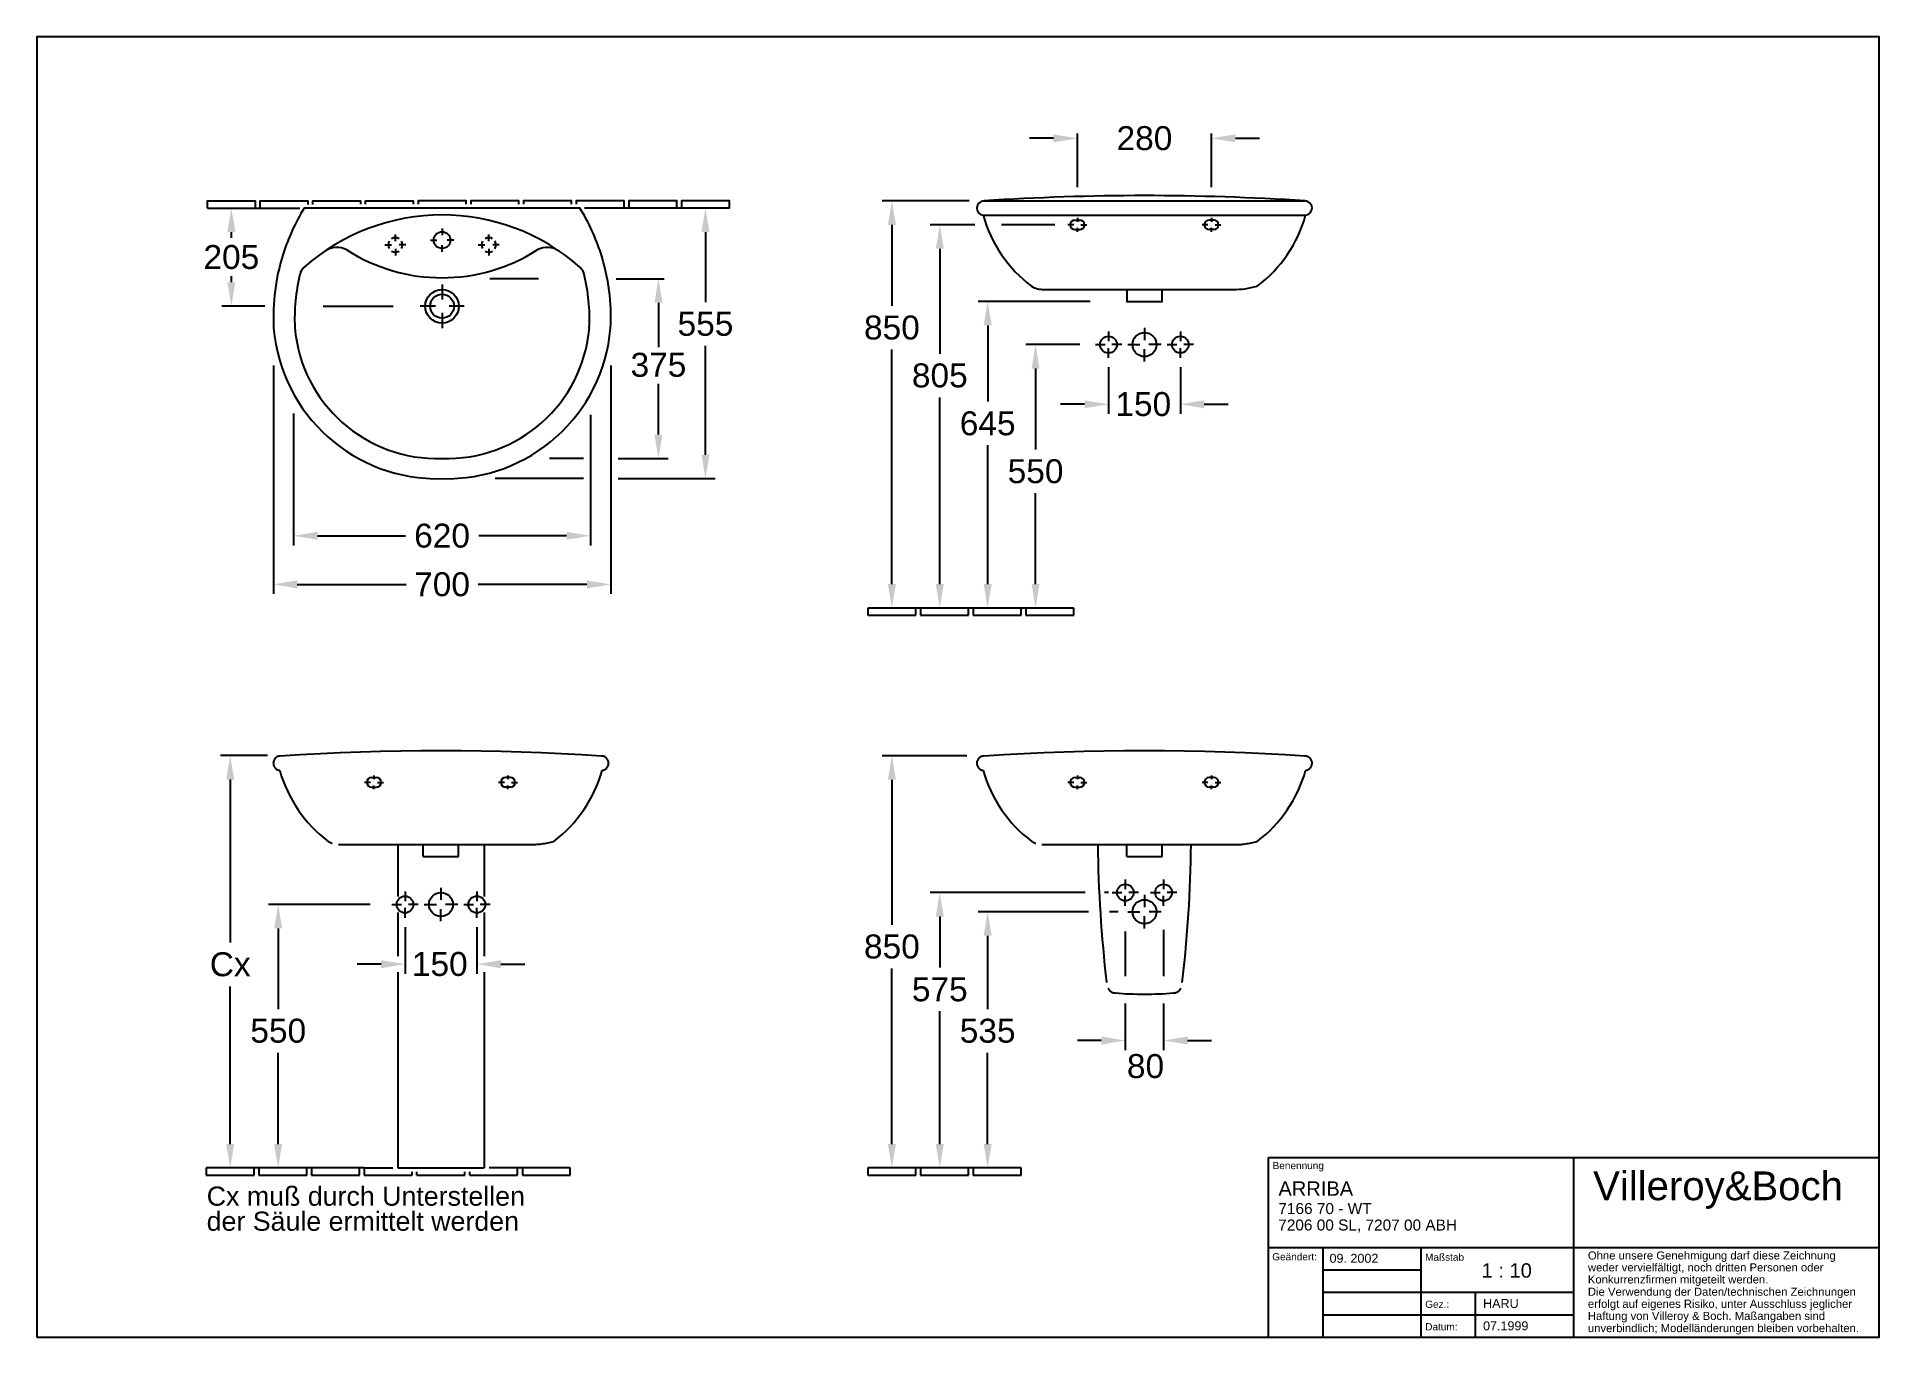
# Paper-space layout 'Vorlage10' of a CAD drawing. Extents: x 11 to 395, y 7 to 278.
# The model-space entities are those that its viewports show. They can reach past a viewport. Long polylines and large blocks are cut down to what shows.
import ezdxf

# ---------------------------------------------------------------- set-up
doc = ezdxf.new("R2010")
doc.units = 0
doc.linetypes.add('ACAD_ISO03W100', pattern=[30, 12, -18])
for name, color, linetype in [('ANSICHTFENSTER', 7, 'CONTINUOUS'), ('DRAUF', 6, 'CONTINUOUS'), ('DRAUF_Abfluss', 7, 'CONTINUOUS'), ('DRAUF_Bemassung', 7, 'CONTINUOUS'), ('DRAUF_Fliesen', 2, 'CONTINUOUS'), ('DRAUF_Hahnloch', 7, 'CONTINUOUS'), ('FRONT', 6, 'CONTINUOUS'), ('FRONT_Abfluss', 7, 'CONTINUOUS'), ('FRONT_Befestigung', 7, 'CONTINUOUS'), ('FRONT_Bemassung', 7, 'CONTINUOUS'), ('FRONT_Fliesen', 2, 'CONTINUOUS'), ('INST1', 4, 'CONTINUOUS'), ('INST1_Abfluss', 7, 'CONTINUOUS'), ('INST1_Befestigung', 7, 'CONTINUOUS'), ('INST1_Bemassung', 7, 'CONTINUOUS'), ('INST1_Fliesen', 2, 'CONTINUOUS'), ('INST1_Text_Deu', 7, 'CONTINUOUS'), ('INST2', 4, 'CONTINUOUS'), ('INST2_Abfluss', 7, 'CONTINUOUS'), ('INST2_Befestigung', 7, 'CONTINUOUS'), ('INST2_Bemassung', 7, 'CONTINUOUS'), ('INST2_Fliesen', 2, 'CONTINUOUS'), ('PLANKOPF', 7, 'CONTINUOUS'), ('PLANKOPF_Text', 7, 'CONTINUOUS'), ('PLANKOPF_Text_Deu', 7, 'CONTINUOUS')]:
    doc.layers.add(name, color=color, linetype=linetype)
doc.layers.get('ANSICHTFENSTER').off()
doc.styles.get("Standard").update_dxf_attribs({"font": 'ARIAL.TTF'})

psp = doc.layouts.new('Vorlage10')

# ---------------------------------------------------------------- texts
at = {"layer": 'PLANKOPF_Text', "linetype": 'Continuous'}
psp.add_text('1 : 10', height=3, dxfattribs=at).set_placement((312.48, 19.42))
at = {"layer": 'PLANKOPF_Text', "linetype": 'Continuous', "char_height": 1.875, "attachment_point": 1}
for s, insert, width in [('09. 2002', (280.72, 24.4), 19.6787), ('07.1999', (312.78, 10.3), 18.9652)]:
    psp.add_mtext(s, dxfattribs=dict(at, insert=insert, width=width))
at = {"layer": 'PLANKOPF_Text_Deu', "linetype": 'Continuous', "attachment_point": 1}
for s, insert, char_height, width in [('\\A1;Benennung', (268.83, 43.57), 1.5, 62.9137), ('\\A1;ARRIBA', (270.05, 39.52), 3, 57.8247), ('\\A1;Geändert:', (268.76, 24.54), 1.5, 10.5336), ('\\A1;Maßstab', (300.66, 24.45), 1.5, 31.0779), ('\\A1;Gez.:', (300.7, 14.61), 1.5, 10.4137), ('\\A1;HARU', (312.79, 14.96), 1.875, 18.9479), ('\\A1;Datum:', (300.7, 9.92), 1.5, 10.4137)]:
    psp.add_mtext(s, dxfattribs=dict(at, insert=insert, char_height=char_height, width=width))
at = {"layer": 'PLANKOPF_Text_Deu', "attachment_point": 1}
for s, insert, char_height, width, line_spacing_factor in [('\\A1;Villeroy&Boch', (335.76, 41.59), 6, 52.1787, 0.9), ('7206 00 SL, 7207 00 ABH ', (270.01, 31.56), 2.3, 61.8688, 0.8), ('Ohne unsere Genehmigung darf diese Zeichnung', (334.67, 24.9), 1.6875, 60.5, 0.9), ('\\A1;weder vervielfältigt, noch dritten Personen oder', (334.67, 22.41), 1.685, 60.5, 0.9), ('\\A1;Konkurrenzfirmen mitgeteilt werden.', (334.67, 19.89), 1.685, 60.5, 0.9), ('\\A1;Die Verwendung der Daten/technischen Zeichnungen', (334.67, 17.33), 1.6875, 60.5, 0.9), ('\\A1;erfolgt auf eigenes Risiko, unter Ausschluss jeglicher', (334.67, 14.8), 1.6875, 60.5, 0.9), ('\\A1;Haftung von Villeroy & Boch. Maßangaben sind', (334.67, 12.28), 1.6875, 60.5, 0.9), ('\\A1;unverbindlich; Modelländerungen bleiben vorbehalten.', (334.67, 9.74), 1.6875, 60.5, 0.9)]:
    psp.add_mtext(s, dxfattribs=dict(at, insert=insert, char_height=char_height, width=width, line_spacing_factor=line_spacing_factor))
at = {"layer": 'PLANKOPF_Text_Deu', "linetype": 'Continuous', "insert": (270.04, 35), "char_height": 2.3, "width": 58.0232, "attachment_point": 1, "line_spacing_factor": 0.7}
psp.add_mtext('\\A1;7166 70 - WT', dxfattribs=at)

msp = doc.modelspace()

# ---------------------------------------------------------------- texts
at = {"layer": 'DRAUF_Bemassung', "char_height": 50, "attachment_point": 5}
for s, insert in [('205', (368.5, 1339.6)), ('555', (1358.5, 1200.1)), ('375', (1260.3, 1114.5)), ('620', (808.5, 757.9)), ('700', (808.5, 656.4))]:
    msp.add_mtext(s, dxfattribs=dict(at, insert=insert))
at = {"layer": 'FRONT_Bemassung'}
msp.add_text('150', height=50, dxfattribs=at).set_placement((2223.2, 998.2))
at = {"layer": 'FRONT_Bemassung', "char_height": 50, "attachment_point": 5}
for s, insert in [('\\A1;280', (2283.9, 1578)), ('\\A1;850', (1756.6, 1182.7)), ('805', (1856.6, 1082.7)), ('645', (1956.6, 982.7)), ('\\A1;550', (2056.6, 882.7))]:
    msp.add_mtext(s, dxfattribs=dict(at, insert=insert))
at = {"layer": 'INST1_Bemassung'}
for s, p in [('150', (3224.3, 998.2)), ('550', (2887, 858.9))]:
    msp.add_text(s, height=50, dxfattribs=at).set_placement(p)
at = {"layer": 'INST1_Bemassung', "insert": (2845, 1022.3), "char_height": 50, "attachment_point": 5}
msp.add_mtext('\\A1;Cx', dxfattribs=at)
at = {"layer": 'INST1_Text_Deu', "char_height": 40, "width": 854, "attachment_point": 1, "line_spacing_factor": 0.8}
for s, insert in [('\\A1;Cx muß durch Unterstellen', (2795.9, 558.5)), ('\\A1;der Säule ermittelt werden', (2795.8, 506.2))]:
    msp.add_mtext(s, dxfattribs=dict(at, insert=insert))
at = {"layer": 'INST2_Bemassung'}
msp.add_text('80', height=50, dxfattribs=at).set_placement((4562.2, 785.1))
at = {"layer": 'INST2_Bemassung', "char_height": 50, "attachment_point": 5}
for s, insert in [('\\A1;850', (4071.4, 1059.4)), ('575', (4171.4, 970)), ('535', (4271.4, 883.5))]:
    msp.add_mtext(s, dxfattribs=dict(at, insert=insert))

# ---------------------------------------------------------------- linework, layer by layer
at = {"layer": 'DRAUF'}
msp.add_lwpolyline([(520.7, 1442.1, 0.060911), (476.7, 1346.3, 0.090628), (456.8, 1191.5, 0.397962), (808.5, 877.2, 0.397962), (1160.3, 1191.5, 0.090628), (1140.4, 1346.3, 0.060911), (1096.4, 1442.1)], format="xyb", close=True, dxfattribs=at)
at = {"layer": 'DRAUF', "color": 1, "linetype": 'Continuous'}
msp.add_circle((808.5, 1237.1), 35, dxfattribs=at)
at = {"layer": 'DRAUF', "color": 5, "linetype": 'Continuous'}
for centre, radius, start, end in [((808.5, 993.6), 434, 48.3101, 131.6899), ((537.6, 1297.9), 26.5, 131.6899, 166.3298), ((1079.5, 1297.9), 26.5, 13.6702, 48.3101), ((894.1, 1211.1), 393.5, 166.3298, 182.7174), ((722.9, 1211.1), 393.5, 357.2826, 13.6702)]:
    msp.add_arc(centre, radius, start, end, dxfattribs=at)
at = {"layer": 'DRAUF', "color": 4}
for centre, radius, start, end in [((588.9, 1316.8), 43.1, 61.1582, 125.1792), ((808.5, 1666.4), 369.8, 237.4704, 302.5296), ((1028.2, 1316.8), 43.1, 54.8208, 118.8418)]:
    msp.add_arc(centre, radius, start, end, dxfattribs=at)
at = {"layer": 'DRAUF', "color": 5}
for centre, start, end in [((798.5, 1217.6), 184.8228, 271.9329), ((818.6, 1217.6), 268.0671, 355.1772)]:
    msp.add_arc(centre, 298.5, start, end, dxfattribs=at)
at = {"layer": 'DRAUF_Abfluss', "color": 1, "linetype": 'Continuous'}
for p, q in [((808.5, 1282.6), (808.5, 1250.9)), ((794.7, 1237.1), (763.1, 1237.1)), ((854.7, 1237.1), (823.1, 1237.1)), ((808.5, 1223.3), (808.5, 1191.6))]:
    msp.add_line(p, q, dxfattribs=at)
at = {"layer": 'DRAUF_Abfluss', "color": 4, "linetype": 'Continuous'}
msp.add_circle((808.5, 1237.1), 25, dxfattribs=at)
at = {"layer": 'DRAUF_Bemassung'}
for p, q in [((368.5, 1379.6), (368.5, 1392.1)), ((1358.5, 1392.1), (1358.5, 1245.6)), ((368.5, 1287.1), (368.5, 1299.6)), ((1009.9, 1294.3), (908.2, 1294.3)), ((1171.8, 1294.3), (1272.4, 1294.3)), ((438.1, 1237.1), (348.5, 1237.1)), ((560.5, 1237.1), (706.5, 1237.1)), ((1260.3, 1244.3), (1260.3, 1151.5)), ((1358.5, 927.2), (1358.5, 1154.6)), ((456.2, 1113.7), (456.2, 636.4)), ((1160.9, 1113.7), (1160.9, 636.4)), ((1260.3, 969.3), (1260.3, 1075.3)), ((498.5, 1013.3), (498.5, 737.9)), ((1118.5, 1010.7), (1118.5, 737.9)), ((1103.5, 919.3), (1032.6, 919.3)), ((1175.9, 919.3), (1280.3, 919.3)), ((1103.5, 877.2), (919.1, 877.2)), ((1175.9, 877.2), (1378.5, 877.2)), ((548.5, 757.9), (732.1, 757.9)), ((1068.5, 757.9), (885, 757.9)), ((506.2, 656.4), (733.4, 656.4)), ((1110.9, 656.4), (883.7, 656.4))]:
    msp.add_line(p, q, dxfattribs=at)
for points in [[(360.2, 1392.1), (376.9, 1392.1), (368.5, 1442.1)], [(1350.2, 1392.1), (1366.9, 1392.1), (1358.5, 1442.1)], [(360.2, 1287.1), (376.9, 1287.1), (368.5, 1237.1)], [(1252, 1244.3), (1268.7, 1244.3), (1260.3, 1294.3)], [(1252, 969.3), (1268.7, 969.3), (1260.3, 919.3)], [(1350.2, 927.2), (1366.9, 927.2), (1358.5, 877.2)], [(548.5, 766.2), (548.5, 749.6), (498.5, 757.9)], [(1068.5, 766.2), (1068.5, 749.6), (1118.5, 757.9)], [(506.2, 664.7), (506.2, 648), (456.2, 656.4)], [(1110.9, 664.7), (1110.9, 648), (1160.9, 656.4)]]:
    msp.add_solid(points, dxfattribs=at)
at = {"layer": 'DRAUF_Fliesen'}
for p, q in [((318.5, 1442.1), (418.5, 1442.1)), ((418.5, 1442.1), (428.5, 1442.1)), ((428.5, 1442.1), (511.8, 1442.1)), ((1188.5, 1442.1), (1105.6, 1442.1)), ((1198.5, 1442.1), (1188.5, 1442.1)), ((1298.5, 1442.1), (1198.5, 1442.1)), ((1308.5, 1442.1), (1298.5, 1442.1)), ((1408.5, 1442.1), (1308.5, 1442.1))]:
    msp.add_line(p, q, dxfattribs=at)
for points in [[(318.5, 1442.1), (318.5, 1457.1), (418.5, 1457.1), (418.5, 1442.1)], [(428.5, 1442.1), (428.5, 1457.1), (528.5, 1457.1), (528.5, 1449.4)], [(538.5, 1449.6), (538.5, 1457.1), (638.5, 1457.1), (638.5, 1450.2)], [(648.5, 1450.2), (648.5, 1457.1), (748.5, 1457.1), (748.5, 1450.2)], [(858.5, 1450.2), (858.5, 1457.1), (758.5, 1457.1), (758.5, 1450.2)], [(968.5, 1450.2), (968.5, 1457.1), (868.5, 1457.1), (868.5, 1450.2)], [(1078.5, 1450.2), (1078.5, 1457.1), (978.5, 1457.1), (978.5, 1450.2)], [(1188.5, 1442.1), (1188.5, 1457.1), (1088.5, 1457.1), (1088.5, 1450.3)], [(1298.5, 1442.1), (1298.5, 1457.1), (1198.5, 1457.1), (1198.5, 1442.1)], [(1408.5, 1442.1), (1408.5, 1457.1), (1308.5, 1457.1), (1308.5, 1442.1)]]:
    msp.add_lwpolyline(points, dxfattribs=at)
at = {"layer": 'DRAUF_Hahnloch', "color": 1, "linetype": 'Continuous'}
for p, q in [((711, 1373.3), (711, 1387)), ((808.5, 1399.5), (808.5, 1385.8)), ((906.1, 1373.3), (906.1, 1387)), ((689.1, 1365.2), (702.9, 1365.2)), ((711, 1357), (711, 1343.3)), ((732.9, 1365.2), (719.1, 1365.2)), ((784.2, 1375.2), (797.9, 1375.2)), ((808.5, 1350.8), (808.5, 1364.5)), ((832.9, 1375.2), (819.2, 1375.2)), ((884.2, 1365.2), (897.9, 1365.2)), ((906.1, 1357), (906.1, 1343.3)), ((927.9, 1365.2), (914.2, 1365.2))]:
    msp.add_line(p, q, dxfattribs=at)
at = {"layer": 'DRAUF_Hahnloch', "color": 2, "linetype": 'Continuous'}
msp.add_circle((808.5, 1375.2), 17.5, dxfattribs=at)
at = {"layer": 'DRAUF_Hahnloch', "color": 7, "linetype": 'Continuous'}
for centre, start, end in [((711, 1365.2), 148.745, 211.255), ((711, 1365.2), 58.745, 121.255), ((711, 1365.2), 238.745, 301.255), ((711, 1365.2), 328.745, 31.255), ((906.1, 1365.2), 148.745, 211.255), ((906.1, 1365.2), 58.745, 121.255), ((906.1, 1365.2), 238.745, 301.255), ((906.1, 1365.2), 328.745, 31.255)]:
    msp.add_arc(centre, 15, start, end, dxfattribs=at)
at = {"layer": 'FRONT'}
for p, q in [((1948.3, 1447.3), (2619.5, 1447.3)), ((1947.2, 1417.3), (2620.5, 1417.3)), ((2073.6, 1262.3), (2469.2, 1262.3))]:
    msp.add_line(p, q, dxfattribs=at)
at = {"layer": 'FRONT', "color": 4}
msp.add_lwpolyline([(2247.1, 1262.3), (2247.1, 1237.3), (2320.7, 1237.3), (2320.7, 1262.3)], dxfattribs=at)
at = {"layer": 'FRONT'}
for centre, radius, start, end in [((1948.9, 1432.3), 15.1, 92.3467, 263.6586), ((2618.9, 1432.3), 15.1, 276.3414, 87.6533), ((2216.1, 1492.3), 279.1, 195.5762, 233.0719), ((2351.7, 1492.3), 279.1, 306.9281, 344.4238), ((2073.6, 1312.3), 50, 239.7212, 270), ((2469.5, 1448.2), 185.8, 269.8995, 285.5726)]:
    msp.add_arc(centre, radius, start, end, dxfattribs=at)
at = {"layer": 'FRONT', "color": 3}
msp.add_arc((2283.9, -3624.3), 5082.7, 86.2141, 93.7859, dxfattribs=at)
at = {"layer": 'FRONT_Abfluss', "color": 1, "linetype": 'Continuous'}
for p, q in [((2208.9, 1174.8), (2208.9, 1154.5)), ((2283.9, 1182.3), (2283.9, 1156.9)), ((2358.9, 1174.8), (2358.9, 1154.5)), ((2181.4, 1147.3), (2201.8, 1147.4)), ((2208.9, 1119.8), (2208.9, 1140.2)), ((2236.4, 1147.3), (2216, 1147.3)), ((2248.9, 1147.3), (2274.3, 1147.3)), ((2283.9, 1112.3), (2283.9, 1137.8)), ((2318.9, 1147.3), (2293.4, 1147.3)), ((2331.4, 1147.3), (2351.8, 1147.3)), ((2358.9, 1119.8), (2358.9, 1140.2)), ((2386.4, 1147.3), (2366, 1147.4))]:
    msp.add_line(p, q, dxfattribs=at)
at = {"layer": 'FRONT_Abfluss', "color": 2, "linetype": 'Continuous'}
for centre in [(2208.9, 1147.3), (2358.9, 1147.3)]:
    msp.add_circle(centre, 17.5, dxfattribs=at)
at = {"layer": 'FRONT_Abfluss', "color": 4, "linetype": 'Continuous'}
msp.add_circle((2283.9, 1147.3), 25, dxfattribs=at)
at = {"layer": 'FRONT_Befestigung', "color": 1, "linetype": 'Continuous'}
for p, q in [((2136.5, 1397.3), (2124.2, 1397.3)), ((2143.9, 1411.7), (2143.9, 1403.7)), ((2143.9, 1383), (2143.9, 1390.9)), ((2151.3, 1397.3), (2163.6, 1397.3)), ((2416.5, 1397.3), (2404.2, 1397.3)), ((2423.9, 1411.7), (2423.9, 1403.7)), ((2423.9, 1383), (2423.9, 1390.9)), ((2431.3, 1397.3), (2443.6, 1397.3))]:
    msp.add_line(p, q, dxfattribs=at)
at = {"layer": 'FRONT_Befestigung', "color": 7, "linetype": 'Continuous'}
for p, q in [((2138.9, 1407.3), (2148.9, 1407.3)), ((2138.9, 1387.3), (2148.9, 1387.3)), ((2428.9, 1407.3), (2418.9, 1407.3)), ((2428.9, 1387.3), (2418.9, 1387.3))]:
    msp.add_line(p, q, dxfattribs=at)
for centre, start, end in [((2138.9, 1397.3), 90, 270), ((2148.9, 1397.3), 270, 90), ((2418.9, 1397.3), 90, 270), ((2428.9, 1397.3), 270, 90)]:
    msp.add_arc(centre, 10, start, end, dxfattribs=at)
at = {"layer": 'FRONT_Bemassung'}
for p, q in [((2093.9, 1578), (2043.9, 1578)), ((2143.9, 1475.8), (2143.9, 1588)), ((2423.9, 1475.8), (2423.9, 1588)), ((2473.9, 1578), (2523.9, 1578)), ((1917.9, 1447.3), (1736.6, 1447.3)), ((1756.6, 1397.3), (1756.6, 1228.2)), ((1929.6, 1397.3), (1836.6, 1397.3)), ((2096.5, 1397.3), (1985.1, 1397.3)), ((1856.6, 1347.3), (1856.6, 1128.2)), ((2170.9, 1237.3), (1936.6, 1237.3)), ((1956.6, 1187.3), (1956.6, 1028.2)), ((1756.6, 647.3), (1756.6, 1137.2)), ((2149.3, 1147.3), (2036.6, 1147.3)), ((2056.6, 1097.3), (2056.6, 928.2)), ((2208.9, 1100.3), (2208.9, 1002.8)), ((2358.9, 1100), (2358.9, 1002.8)), ((1856.6, 647.3), (1856.6, 1037.2)), ((2158.9, 1022.8), (2108.9, 1022.8)), ((2408.9, 1022.8), (2458.9, 1022.8)), ((1956.6, 647.3), (1956.6, 937.2)), ((2056.6, 647.3), (2056.6, 837.2))]:
    msp.add_line(p, q, dxfattribs=at)
for points in [[(2093.9, 1586.3), (2093.9, 1569.6), (2143.9, 1578)], [(2473.9, 1586.3), (2473.9, 1569.6), (2423.9, 1578)], [(1748.2, 1397.3), (1764.9, 1397.3), (1756.6, 1447.3)], [(1848.2, 1347.3), (1864.9, 1347.3), (1856.6, 1397.3)], [(1948.2, 1187.3), (1964.9, 1187.3), (1956.6, 1237.3)], [(2048.2, 1097.3), (2064.9, 1097.3), (2056.6, 1147.3)], [(2158.9, 1031.1), (2158.9, 1014.4), (2208.9, 1022.8)], [(2408.9, 1031.1), (2408.9, 1014.4), (2358.9, 1022.8)], [(1748.2, 647.3), (1764.9, 647.3), (1756.6, 597.3)], [(1848.2, 647.3), (1864.9, 647.3), (1856.6, 597.3)], [(1948.2, 647.3), (1964.9, 647.3), (1956.6, 597.3)], [(2048.2, 647.3), (2064.9, 647.3), (2056.6, 597.3)]]:
    msp.add_solid(points, dxfattribs=at)
at = {"layer": 'FRONT_Fliesen'}
for p, q in [((1806.6, 597.3), (1706.6, 597.3)), ((1706.6, 597.3), (1706.6, 582.3)), ((1706.6, 582.3), (1806.6, 582.3)), ((1816.6, 597.3), (1806.6, 597.3)), ((1806.6, 582.3), (1806.6, 597.3)), ((1916.6, 597.3), (1816.6, 597.3)), ((1816.6, 597.3), (1816.6, 582.3)), ((1816.6, 582.3), (1916.6, 582.3)), ((1926.6, 597.3), (1916.6, 597.3)), ((1916.6, 582.3), (1916.6, 597.3)), ((2026.6, 597.3), (1926.6, 597.3)), ((1926.6, 597.3), (1926.6, 582.3)), ((1926.6, 582.3), (2026.6, 582.3)), ((2026.6, 582.3), (2026.6, 597.3)), ((2036.6, 597.3), (2026.6, 597.3)), ((2136.6, 597.3), (2036.6, 597.3)), ((2036.6, 597.3), (2036.6, 582.3)), ((2036.6, 582.3), (2136.6, 582.3)), ((2136.6, 582.3), (2136.6, 597.3))]:
    msp.add_line(p, q, dxfattribs=at)
at = {"layer": 'INST1', "color": 4, "linetype": 'ACAD_ISO03W100'}
for p, q in [((3195, 1272.3), (3195, 1163.9)), ((3248.2, 1247.3), (3248.2, 1272.3)), ((3321.9, 1247.3), (3321.9, 1272.3)), ((3375, 1272.3), (3375, 1163.9)), ((3248.2, 1247.3), (3321.9, 1247.3)), ((3195, 1130.8), (3195, 1039.3)), ((3375, 1130.8), (3375, 1039.3)), ((3195, 1006.2), (3195, 597.3)), ((3375, 1006.2), (3375, 597.3)), ((3195, 597.3), (3375, 597.3))]:
    msp.add_line(p, q, dxfattribs=at)
msp.add_lwpolyline([(3070.8, 1272.5, 0.020039), (3074.8, 1272.3), (3470.3, 1272.3, 0.068494), (3520.5, 1279.2, 0.165081), (3621.7, 1427.3, 0.926918), (3620.6, 1457.3, 0.03305), (2949.4, 1457.3, 0.926918), (2948.4, 1427.3, 0.165081), (3049.6, 1279.2, 0.046818), (3058, 1275.2, 0.046818)], format="xyb", dxfattribs=at)
at = {"layer": 'INST1_Abfluss', "color": 1, "linetype": 'Continuous'}
for p, q in [((3210, 1174.8), (3210.1, 1154.4)), ((3285, 1182.3), (3285, 1156.9)), ((3360, 1174.8), (3360, 1154.4)), ((3182.5, 1147.3), (3202.9, 1147.4)), ((3210, 1119.8), (3210, 1140.2)), ((3237.5, 1147.3), (3217.2, 1147.3)), ((3250, 1147.3), (3275.5, 1147.3)), ((3285, 1112.3), (3285, 1137.8)), ((3320, 1147.3), (3294.6, 1147.3)), ((3332.5, 1147.3), (3352.9, 1147.3)), ((3360, 1119.8), (3360.1, 1140.2)), ((3387.5, 1147.3), (3367.2, 1147.4))]:
    msp.add_line(p, q, dxfattribs=at)
at = {"layer": 'INST1_Abfluss', "color": 2, "linetype": 'Continuous'}
for centre in [(3210, 1147.3), (3360, 1147.3)]:
    msp.add_circle(centre, 17.5, dxfattribs=at)
at = {"layer": 'INST1_Abfluss', "color": 4, "linetype": 'Continuous'}
msp.add_circle((3285, 1147.3), 25, dxfattribs=at)
at = {"layer": 'INST1_Befestigung', "color": 1, "linetype": 'Continuous'}
for p, q in [((3137.6, 1402.3), (3125.3, 1402.3)), ((3145, 1416.7), (3145, 1408.7)), ((3145, 1388), (3145, 1395.9)), ((3152.5, 1402.3), (3164.8, 1402.3)), ((3417.6, 1402.3), (3405.3, 1402.3)), ((3425, 1416.7), (3425, 1408.7)), ((3425, 1388), (3425, 1395.9)), ((3432.5, 1402.3), (3444.8, 1402.3))]:
    msp.add_line(p, q, dxfattribs=at)
at = {"layer": 'INST1_Befestigung', "color": 7, "linetype": 'Continuous'}
for p, q in [((3140, 1412.3), (3150, 1412.3)), ((3140, 1392.3), (3150, 1392.3)), ((3430, 1412.3), (3420, 1412.3)), ((3430, 1392.3), (3420, 1392.3))]:
    msp.add_line(p, q, dxfattribs=at)
for centre, start, end in [((3140, 1402.3), 90, 270), ((3150, 1402.3), 270, 90), ((3420, 1402.3), 90, 270), ((3430, 1402.3), 270, 90)]:
    msp.add_arc(centre, 10, start, end, dxfattribs=at)
at = {"layer": 'INST1_Bemassung'}
for p, q in [((2922.6, 1458.1), (2825, 1458.1)), ((2845, 1408.1), (2845, 1068.2)), ((3137.1, 1147.3), (2925, 1147.3)), ((2945, 1097.3), (2945, 929)), ((2845, 647.3), (2845, 976.5)), ((2945, 647.3), (2945, 838))]:
    msp.add_line(p, q, dxfattribs=at)
at = {"layer": 'INST1_Bemassung', "linetype": 'ByBlock'}
for p, q in [((3210, 1100.3), (3210, 1002.8)), ((3360.1, 1100), (3360.1, 1002.8)), ((3160, 1022.8), (3110, 1022.8)), ((3410.1, 1022.8), (3460.1, 1022.8))]:
    msp.add_line(p, q, dxfattribs=at)
at = {"layer": 'INST1_Bemassung'}
for points in [[(2836.7, 1408.1), (2853.4, 1408.1), (2845, 1458.1)], [(2936.7, 1097.3), (2953.4, 1097.3), (2945, 1147.3)], [(2836.7, 647.3), (2853.4, 647.3), (2845, 597.3)], [(2936.7, 647.3), (2953.4, 647.3), (2945, 597.3)]]:
    msp.add_solid(points, dxfattribs=at)
at = {"layer": 'INST1_Bemassung', "linetype": 'ByBlock'}
for points in [[(3160, 1031.1), (3160, 1014.4), (3210, 1022.8)], [(3410.1, 1031.1), (3410.1, 1014.4), (3360.1, 1022.8)]]:
    msp.add_solid(points, dxfattribs=at)
at = {"layer": 'INST1_Fliesen'}
for p, q in [((2895, 597.3), (2795, 597.3)), ((2795, 597.3), (2795, 582.3)), ((2795, 582.3), (2895, 582.3)), ((2895, 582.3), (2895, 597.3)), ((2905, 597.3), (2895, 597.3)), ((3005, 597.3), (2905, 597.3)), ((2905, 597.3), (2905, 582.3)), ((2905, 582.3), (3005, 582.3)), ((3005, 582.3), (3005, 597.3)), ((3015, 597.3), (3005, 597.3)), ((3115, 597.3), (3015, 597.3)), ((3015, 597.3), (3015, 582.3)), ((3015, 582.3), (3115, 582.3)), ((3115, 582.3), (3115, 597.3)), ((3125, 597.3), (3115, 597.3)), ((3125, 597.3), (3125, 582.3)), ((3125, 597.3), (3184.7, 597.3)), ((3125, 582.3), (3225, 582.3)), ((3225, 582.3), (3225, 589.2)), ((3235, 582.3), (3235, 589.2)), ((3235, 582.3), (3335, 582.3)), ((3335, 582.3), (3335, 589.2)), ((3345, 582.3), (3345, 589.2)), ((3345, 582.3), (3445, 582.3)), ((3445, 597.3), (3385.4, 597.3)), ((3445, 582.3), (3445, 597.3)), ((3455, 597.3), (3445, 597.3)), ((3555, 597.3), (3455, 597.3)), ((3455, 597.3), (3455, 582.3)), ((3455, 582.3), (3555, 582.3)), ((3555, 582.3), (3555, 597.3))]:
    msp.add_line(p, q, dxfattribs=at)
at = {"layer": 'INST2', "color": 4, "linetype": 'ACAD_ISO03W100'}
for p, q in [((4561.9, 1247.3), (4561.9, 1272.3)), ((4635.6, 1247.3), (4635.6, 1272.3)), ((4561.9, 1247.3), (4635.6, 1247.3))]:
    msp.add_line(p, q, dxfattribs=at)
msp.add_lwpolyline([(4384.5, 1272.5, 0.020039), (4388.5, 1272.3), (4784, 1272.3, 0.068494), (4834.2, 1279.2, 0.165081), (4935.4, 1427.3, 0.926918), (4934.4, 1457.3, 0.03305), (4263.2, 1457.3, 0.926918), (4262.1, 1427.3, 0.165081), (4363.3, 1279.2, 0.046818), (4371.8, 1275.2, 0.046818)], format="xyb", dxfattribs=at)
for centre, radius, start, end in [((7332.2, 1308.8), 2831.2, 180.7373, 186.5723), ((1865.3, 1308.8), 2831.2, 353.4277, 359.2627), ((4539.3, 982), 19.4, 208.1528, 266.621), ((4598.8, 1750.7), 790.4, 265.6038, 274.3962), ((4658.2, 982), 19.4, 273.379, 331.8472)]:
    msp.add_arc(centre, radius, start, end, dxfattribs=at)
at = {"layer": 'INST2_Abfluss', "color": 1, "linetype": 'Continuous'}
for p, q in [((4558.8, 1199.8), (4558.8, 1179.5)), ((4638.8, 1199.8), (4638.7, 1179.5)), ((4531.3, 1172.3), (4551.6, 1172.4)), ((4558.8, 1144.8), (4558.7, 1165.2)), ((4586.3, 1172.3), (4565.9, 1172.3)), ((4598.8, 1167.3), (4598.8, 1141.9)), ((4611.3, 1172.3), (4631.6, 1172.3)), ((4638.8, 1144.8), (4638.8, 1165.2)), ((4666.3, 1172.3), (4645.9, 1172.4)), ((4563.8, 1132.3), (4589.2, 1132.3)), ((4598.8, 1097.3), (4598.8, 1122.8)), ((4633.8, 1132.3), (4608.3, 1132.3))]:
    msp.add_line(p, q, dxfattribs=at)
at = {"layer": 'INST2_Abfluss', "color": 2, "linetype": 'Continuous'}
for centre in [(4558.8, 1172.3), (4638.8, 1172.3)]:
    msp.add_circle(centre, 17.5, dxfattribs=at)
at = {"layer": 'INST2_Abfluss', "color": 4, "linetype": 'Continuous'}
msp.add_circle((4598.8, 1132.3), 25, dxfattribs=at)
at = {"layer": 'INST2_Befestigung', "color": 1, "linetype": 'Continuous'}
for p, q in [((4451.3, 1402.3), (4439, 1402.3)), ((4451.3, 1402.3), (4439, 1402.3)), ((4458.8, 1416.7), (4458.8, 1408.7)), ((4458.8, 1416.7), (4458.8, 1408.7)), ((4458.8, 1388), (4458.8, 1395.9)), ((4458.8, 1388), (4458.8, 1395.9)), ((4466.2, 1402.3), (4478.5, 1402.3)), ((4466.2, 1402.3), (4478.5, 1402.3)), ((4731.3, 1402.3), (4719, 1402.3)), ((4731.3, 1402.3), (4719, 1402.3)), ((4738.8, 1416.7), (4738.8, 1408.7)), ((4738.8, 1416.7), (4738.8, 1408.7)), ((4738.8, 1388), (4738.8, 1395.9)), ((4738.8, 1388), (4738.8, 1395.9)), ((4746.2, 1402.3), (4758.5, 1402.3)), ((4746.2, 1402.3), (4758.5, 1402.3))]:
    msp.add_line(p, q, dxfattribs=at)
at = {"layer": 'INST2_Befestigung', "color": 7, "linetype": 'Continuous'}
for p, q in [((4453.8, 1412.3), (4463.8, 1412.3)), ((4453.8, 1412.3), (4463.8, 1412.3)), ((4453.8, 1392.3), (4463.8, 1392.3)), ((4453.8, 1392.3), (4463.8, 1392.3)), ((4743.8, 1412.3), (4733.8, 1412.3)), ((4743.8, 1412.3), (4733.8, 1412.3)), ((4743.8, 1392.3), (4733.8, 1392.3)), ((4743.8, 1392.3), (4733.8, 1392.3))]:
    msp.add_line(p, q, dxfattribs=at)
for centre, start, end in [((4453.8, 1402.3), 90, 270), ((4453.8, 1402.3), 90, 270), ((4463.8, 1402.3), 270, 90), ((4463.8, 1402.3), 270, 90), ((4733.8, 1402.3), 90, 270), ((4733.8, 1402.3), 90, 270), ((4743.8, 1402.3), 270, 90), ((4743.8, 1402.3), 270, 90)]:
    msp.add_arc(centre, 10, start, end, dxfattribs=at)
at = {"layer": 'INST2_Bemassung'}
for p, q in [((4227.9, 1457.9), (4051.4, 1457.9)), ((4071.4, 1407.9), (4071.4, 1105)), ((4474.9, 1172.1), (4151.4, 1172.1)), ((4523.6, 1172.3), (4515.2, 1172.3)), ((4171.4, 1122.1), (4171.4, 1015.6)), ((4481.9, 1132.3), (4251.4, 1132.3)), ((4543.8, 1132.3), (4525.6, 1132.3)), ((4271.4, 1082.3), (4271.4, 929)), ((4558.8, 1091.1), (4558.8, 997.8)), ((4638.8, 1094.3), (4638.8, 997.7)), ((4071.4, 647.3), (4071.4, 1013.9)), ((4171.4, 647.3), (4171.4, 924.5)), ((4558.7, 940.9), (4558.7, 843.4)), ((4638.8, 940.6), (4638.8, 843.4)), ((4508.7, 863.4), (4458.7, 863.4)), ((4688.8, 863.4), (4738.8, 863.4)), ((4271.4, 647.3), (4271.4, 838))]:
    msp.add_line(p, q, dxfattribs=at)
for points in [[(4063.1, 1407.9), (4079.8, 1407.9), (4071.4, 1457.9)], [(4163.1, 1122.1), (4179.8, 1122.1), (4171.4, 1172.1)], [(4263.1, 1082.3), (4279.8, 1082.3), (4271.4, 1132.3)], [(4508.7, 871.7), (4508.7, 855.1), (4558.7, 863.4)], [(4688.8, 871.7), (4688.8, 855.1), (4638.8, 863.4)], [(4063.1, 647.3), (4079.8, 647.3), (4071.4, 597.3)], [(4163.1, 647.3), (4179.8, 647.3), (4171.4, 597.3)], [(4263.1, 647.3), (4279.8, 647.3), (4271.4, 597.3)]]:
    msp.add_solid(points, dxfattribs=at)
at = {"layer": 'INST2_Fliesen'}
for p, q in [((4121.4, 597.3), (4021.4, 597.3)), ((4021.4, 597.3), (4021.4, 582.3)), ((4021.4, 582.3), (4121.4, 582.3)), ((4131.4, 597.3), (4121.4, 597.3)), ((4121.4, 582.3), (4121.4, 597.3)), ((4231.4, 597.3), (4131.4, 597.3)), ((4131.4, 597.3), (4131.4, 582.3)), ((4131.4, 582.3), (4231.4, 582.3)), ((4241.4, 597.3), (4231.4, 597.3)), ((4231.4, 582.3), (4231.4, 597.3)), ((4341.4, 597.3), (4241.4, 597.3)), ((4241.4, 597.3), (4241.4, 582.3)), ((4241.4, 582.3), (4341.4, 582.3)), ((4341.4, 582.3), (4341.4, 597.3))]:
    msp.add_line(p, q, dxfattribs=at)

msp.set_redraw_order([(e.dxf.handle, doc.entitydb.next_handle()) for e in msp.query("TEXT MTEXT ATTDEF DIMENSION ARC_DIMENSION")])  # texts and dimensions are drawn at this point

# ---------------------------------------------------------------- linework, layer by layer
at = {"layer": 'PLANKOPF', "color": 4, "linetype": 'Continuous'}
for p, q in [((267.99, 7), (267.99, 44.5)), ((267.99, 44.5), (395.49, 44.5)), ((331.74, 7), (331.74, 44.5)), ((267.99, 25.75), (395.49, 25.75)), ((279.29, 25.75), (279.29, 7)), ((299.87, 7), (299.87, 25.75))]:
    psp.add_line(p, q, dxfattribs=at)
at = {"layer": 'PLANKOPF', "color": 2, "linetype": 'Continuous'}
for p, q in [((279.29, 21.06), (299.87, 21.06)), ((279.29, 16.37), (299.87, 16.37)), ((299.87, 16.37), (331.74, 16.37)), ((311.12, 16.37), (311.12, 7)), ((279.29, 11.69), (299.87, 11.69)), ((299.87, 11.69), (331.74, 11.69))]:
    psp.add_line(p, q, dxfattribs=at)
at = {"layer": 'PLANKOPF', "color": 4, "linetype": 'Continuous'}
psp.add_lwpolyline([(10.79, 7), (395.49, 7), (395.49, 278.46), (10.79, 278.46)], close=True, dxfattribs=at)

psp.set_redraw_order([(e.dxf.handle, doc.entitydb.next_handle()) for e in psp.query("TEXT MTEXT ATTDEF DIMENSION ARC_DIMENSION")])  # texts and dimensions are drawn at this point

# ---------------------------------------------------------------- viewports
at = {"layer": 'ANSICHTFENSTER'}
for center, size, view_center_point, view_height, status, view_target_point in [((231.64, 208.2), (103.13, 111.384), (11.95, -5.72), 1113.842, 3, (2167.66, 1092.91)), ((90.14, 78.41), (107.9, 112.027), (20.19, 13.95), 1120.269, 4, (3214.51, 944.27)), ((230.56, 83.81), (100.97, 100.5702), (1.13, 4.55), 1005.7021, 5, (4482.53, 1007.69))]:
    psp.add_viewport(center=center, size=size, view_center_point=view_center_point, view_height=view_height, status=status, dxfattribs=dict(at, view_target_point=view_target_point))
at = {"layer": 'ANSICHTFENSTER', "view_target_point": (863.33, 1043.96)}
psp.add_viewport(center=(99.66, 202.59), size=(122.61, 92.2795), view_center_point=(-12.28, -3.17), view_height=922.7947, dxfattribs=at)

doc.saveas('drawing.dxf')
